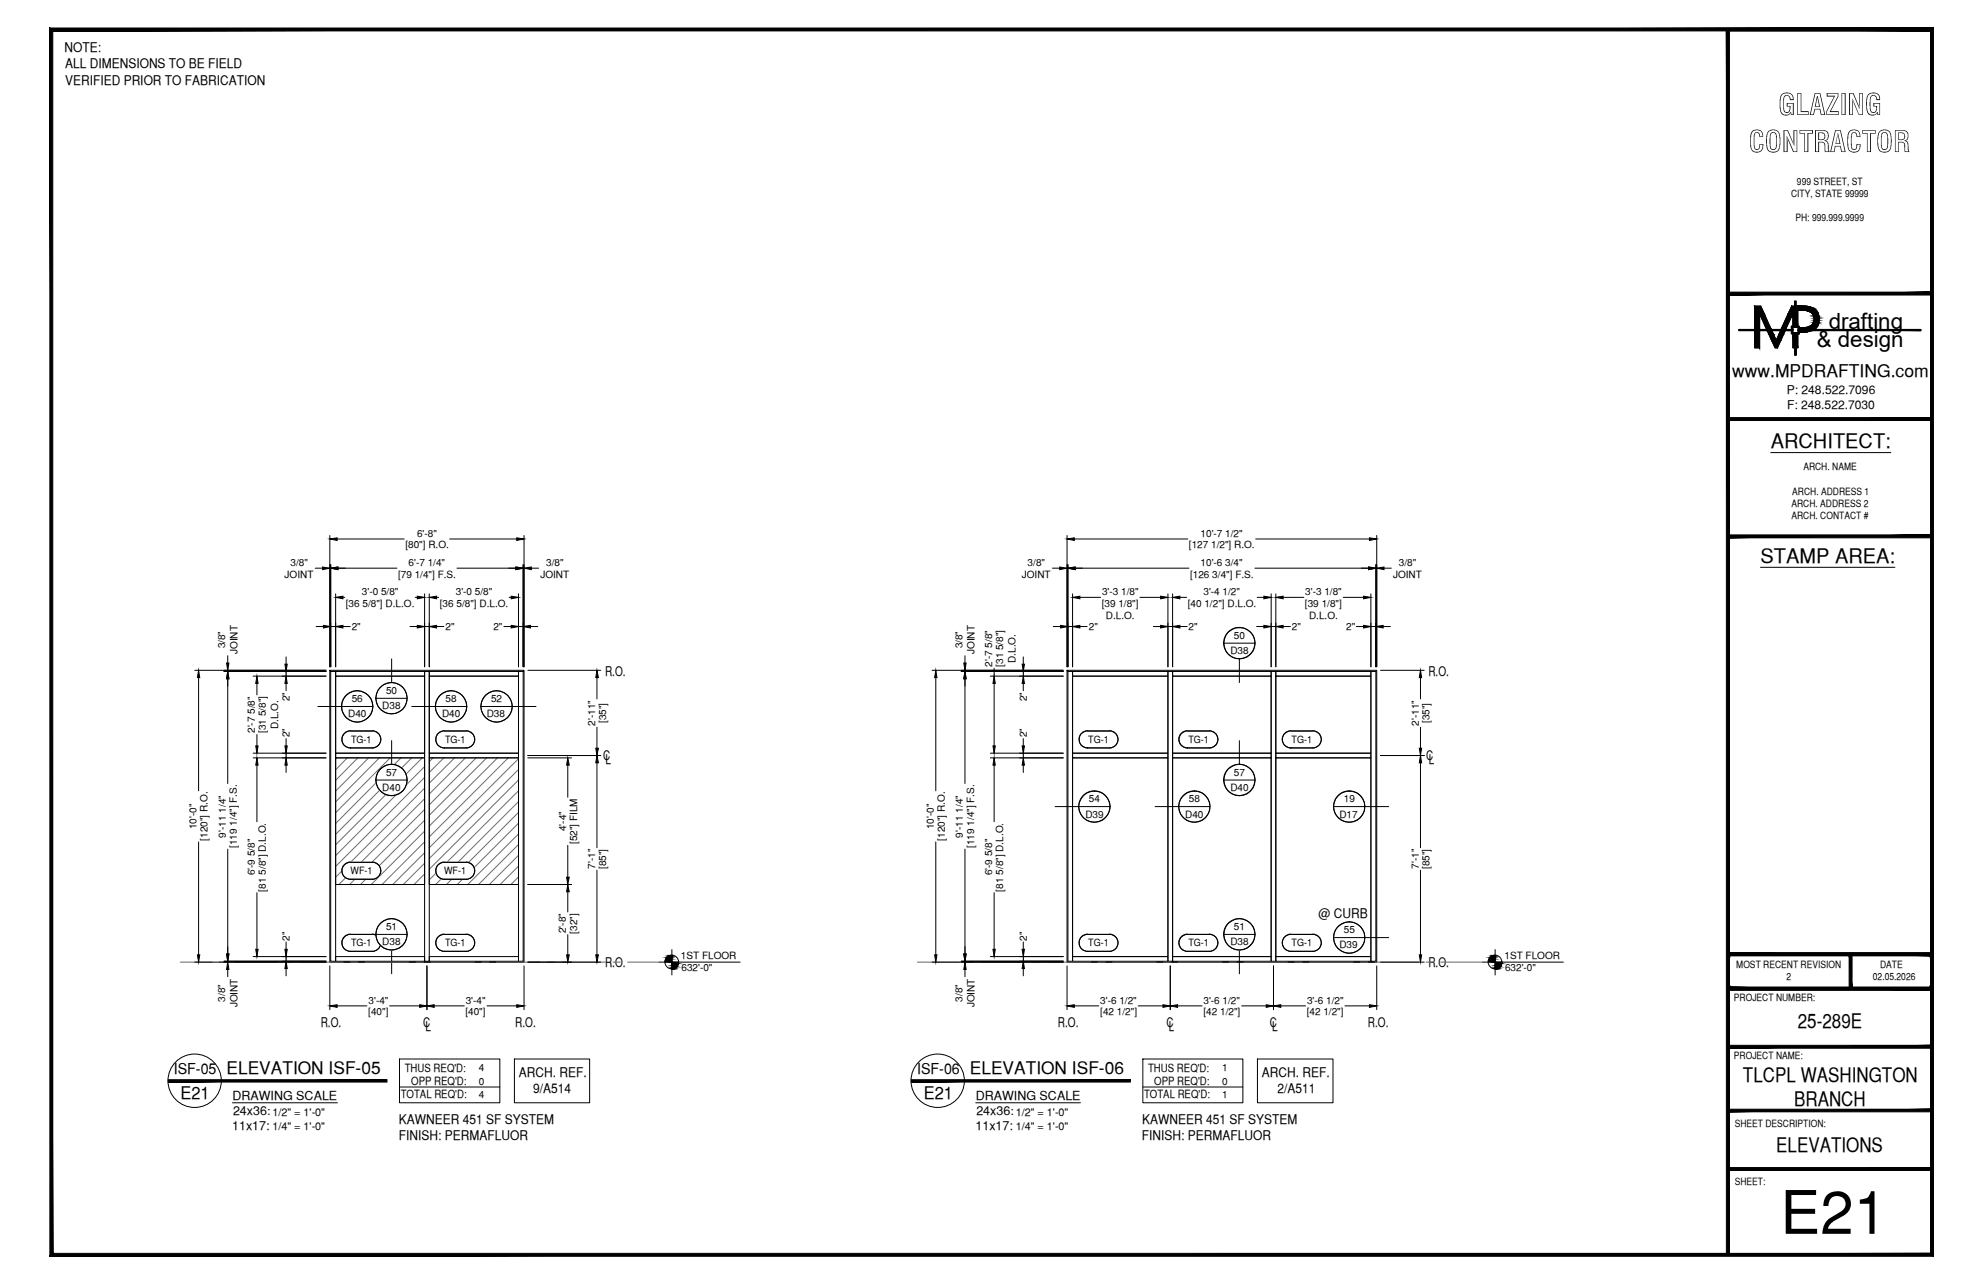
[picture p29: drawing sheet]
<svg xmlns="http://www.w3.org/2000/svg" width="432mm" height="279mm" viewBox="0 0 432 279" stroke-linecap="round" stroke-linejoin="round" font-family="sans-serif">
<defs><g id="words">
<text font-size="13.1" x="387.7" y="268.5">E21</text>
<g font-size="6.3">
<text x="387.2" y="25">GLAZING</text>
<text x="380.8" y="33.1">CONTRACTOR</text>
</g>
<g font-size="4.9">
<text x="398.2" y="71.5">drafting</text>
<text x="395.6" y="75.5">&amp; design</text>
</g>
<g font-size="4.4">
<text x="385.6" y="97.5">ARCHITECT:</text>
<text x="383.3" y="122.5">STAMP AREA:</text>
<text x="391.5" y="223.7">25-289E</text>
<text x="379.5" y="235.4">TLCPL WASHINGTON</text>
<text x="390.7" y="240.7">BRANCH</text>
<text x="386.8" y="250.7">ELEVATIONS</text>
</g>
<g font-size="3.8">
<text x="377.2" y="82">www.MPDRAFTING.com</text>
<text x="49.3" y="233.6">ELEVATION ISF-05</text>
<text x="211.2" y="233.6">ELEVATION ISF-06</text>
<text x="39.3" y="239.1">E21</text>
<text x="201.2" y="239.1">E21</text>
</g>
<g font-size="3.3">
<text x="37.8" y="233.8">ISF-05</text>
<text x="199.7" y="233.8">ISF-06</text>
</g>
<g font-size="2.9">
<text x="14" y="11.2">NOTE:</text>
<text x="14.2" y="14.8">ALL DIMENSIONS TO BE FIELD</text>
<text x="14.2" y="18.4">VERIFIED PRIOR TO FABRICATION</text>
<text x="131.8" y="147">R.O.</text>
<text x="311" y="147">R.O.</text>
<text x="131.3" y="165.3">C</text>
<text x="131.8" y="166.2">L</text>
<text x="310.6" y="165.3">C</text>
<text x="311.1" y="166.2">L</text>
<text x="287.1" y="199.7">@ CURB</text>
<text x="131.8" y="210.3">R.O.</text>
<text x="311" y="210.3">R.O.</text>
<text x="69.8" y="223.4">R.O.</text>
<text x="92.1" y="223.4">C</text>
<text x="92.6" y="224.4">L</text>
<text x="112.2" y="223.4">R.O.</text>
<text x="230.4" y="223.4">R.O.</text>
<text x="254" y="223.4">C</text>
<text x="254.5" y="224.4">L</text>
<text x="276.5" y="223.4">C</text>
<text x="277" y="224.4">L</text>
<text x="297.9" y="223.4">R.O.</text>
<text x="113" y="234.4">ARCH. REF.</text>
<text x="116.1" y="237.9">9/A514</text>
<text x="274.8" y="234.4">ARCH. REF.</text>
<text x="278.2" y="237.9">2/A511</text>
<text x="86.9" y="244.5">KAWNEER 451 SF SYSTEM</text>
<text x="248.7" y="244.5">KAWNEER 451 SF SYSTEM</text>
<text x="86.9" y="248">FINISH: PERMAFLUOR</text>
<text x="248.7" y="248">FINISH: PERMAFLUOR</text>
</g>
<g font-size="2.7">
<text x="50.6" y="239.3">DRAWING SCALE</text>
<text x="212.5" y="239.3">DRAWING SCALE</text>
<text x="50.5" y="245.9">11x17:</text>
<text x="50.7" y="242.6">24x36:</text>
<text x="212.4" y="245.9">11x17:</text>
<text x="212.6" y="242.6">24x36:</text>
</g>
<g font-size="2.6">
<text x="389.1" y="85.8">P: 248.522.7096</text>
<text x="389.1" y="89">F: 248.522.7030</text>
</g>
<g font-size="2.5">
<text x="88.1" y="233.2">THUS REQ'D:</text>
<text x="250" y="233.2">THUS REQ'D:</text>
<text x="87.2" y="239">TOTAL REQ'D:</text>
<text x="89.5" y="236.2">OPP REQ'D:</text>
<text x="249.1" y="239">TOTAL REQ'D:</text>
<text x="251.3" y="236.2">OPP REQ'D:</text>
</g>
<g font-size="2.4">
<text x="59.3" y="242.8">1/2&quot; = 1'-0&quot;</text>
<text x="59.3" y="245.9">1/4&quot; = 1'-0&quot;</text>
<text x="221.2" y="242.8">1/2&quot; = 1'-0&quot;</text>
<text x="221.2" y="245.9">1/4&quot; = 1'-0&quot;</text>
</g>
<g font-size="2.2">
<text x="391.3" y="40.2">999 STREET, ST</text>
<text x="390" y="42.9">CITY, STATE 99999</text>
<text x="391" y="48.2">PH: 999.999.9999</text>
<text x="390.3" y="107.6">ARCH. ADDRESS 1</text>
<text x="392.7" y="102.3">ARCH. NAME</text>
<text x="390.1" y="110.3">ARCH. ADDRESS 2</text>
<text x="390.1" y="113">ARCH. CONTACT #</text>
<text x="88.3" y="119.3">[80&quot;] R.O.</text>
<text x="90.8" y="116.8">6'-8&quot;</text>
<text x="258.9" y="119.3">[127 1/2&quot;] R.O.</text>
<text x="261.4" y="116.8">10'-7 1/2&quot;</text>
<text x="62" y="125.7">JOINT</text>
<text x="63.2" y="123.1">3/8&quot;</text>
<text x="86.7" y="125.7">[79 1/4&quot;] F.S.</text>
<text x="89" y="123.2">6'-7 1/4&quot;</text>
<text x="117.7" y="125.7">JOINT</text>
<text x="118.9" y="123.1">3/8&quot;</text>
<text x="222.5" y="125.7">JOINT</text>
<text x="223.8" y="123.1">3/8&quot;</text>
<text x="259.1" y="125.7">[126 3/4&quot;] F.S.</text>
<text x="261.4" y="123.2">10'-6 3/4&quot;</text>
<text x="303.3" y="125.7">JOINT</text>
<text x="304.6" y="123.1">3/8&quot;</text>
<text x="78.8" y="129.5">3'-0 5/8&quot;</text>
<text x="99.3" y="129.5">3'-0 5/8&quot;</text>
<text x="240" y="129.5">3'-3 1/8&quot;</text>
<text x="262.1" y="129.5">3'-4 1/2&quot;</text>
<text x="284.2" y="129.5">3'-3 1/8&quot;</text>
<text x="75.3" y="132">[36 5/8&quot;] D.L.O.</text>
<text x="76.6" y="137.2">2&quot;</text>
<text x="95.8" y="132">[36 5/8&quot;] D.L.O.</text>
<text x="97" y="137.2">2&quot;</text>
<text x="107.4" y="137.2">2&quot;</text>
<text x="237.1" y="137.2">2&quot;</text>
<text x="239.9" y="132">[39 1/8&quot;]</text>
<text x="240.8" y="134.7">D.L.O.</text>
<text x="258.6" y="132">[40 1/2&quot;] D.L.O.</text>
<text x="258.8" y="137.2">2&quot;</text>
<text x="281.3" y="137.2">2&quot;</text>
<text x="284.2" y="132">[39 1/8&quot;]</text>
<text x="285.1" y="134.7">D.L.O.</text>
<text x="293.1" y="137.2">2&quot;</text>
<text x="49" y="141.1" transform="rotate(-90 49 141.1)">3/8&quot;</text>
<text x="51.7" y="142.4" transform="rotate(-90 51.7 142.4)">JOINT</text>
<text x="209.5" y="141.1" transform="rotate(-90 209.5 141.1)">3/8&quot;</text>
<text x="212.2" y="142.4" transform="rotate(-90 212.2 142.4)">JOINT</text>
<text x="267.9" y="142.3">D38</text>
<text x="268.7" y="139">50</text>
<text x="216" y="145.1" transform="rotate(-90 216 145.1)">2'-7 5/8&quot;</text>
<text x="218.4" y="145.1" transform="rotate(-90 218.4 145.1)">[31 5/8&quot;]</text>
<text x="221.1" y="144.3" transform="rotate(-90 221.1 144.3)">D.L.O.</text>
<text x="63.1" y="152.6" transform="rotate(-90 63.1 152.6)">2&quot;</text>
<text x="76.6" y="152.8">56</text>
<text x="83.2" y="154.3">D38</text>
<text x="84.1" y="151">50</text>
<text x="97" y="152.8">58</text>
<text x="106.9" y="152.8">52</text>
<text x="223.6" y="152.6" transform="rotate(-90 223.6 152.6)">2&quot;</text>
<text x="55.5" y="159.5" transform="rotate(-90 55.5 159.5)">2'-7 5/8&quot;</text>
<text x="57.9" y="159.5" transform="rotate(-90 57.9 159.5)">[31 5/8&quot;]</text>
<text x="60.6" y="158.7" transform="rotate(-90 60.6 158.7)">D.L.O.</text>
<text x="63.1" y="160.4" transform="rotate(-90 63.1 160.4)">2&quot;</text>
<text x="75.8" y="156.1">D40</text>
<text x="76.5" y="161.7">TG-1</text>
<text x="96.3" y="156.1">D40</text>
<text x="96.9" y="161.7">TG-1</text>
<text x="106" y="156.1">D38</text>
<text x="129.6" y="157.9" transform="rotate(-90 129.6 157.9)">2'-11&quot;</text>
<text x="132" y="157.4" transform="rotate(-90 132 157.4)">[35&quot;]</text>
<text x="223.6" y="160.4" transform="rotate(-90 223.6 160.4)">2&quot;</text>
<text x="237" y="161.7">TG-1</text>
<text x="258.8" y="161.7">TG-1</text>
<text x="281.2" y="161.7">TG-1</text>
<text x="308.9" y="157.9" transform="rotate(-90 308.9 157.9)">2'-11&quot;</text>
<text x="311.3" y="157.4" transform="rotate(-90 311.3 157.4)">[35&quot;]</text>
<text x="83.2" y="172.1">D40</text>
<text x="84.1" y="168.8">57</text>
<text x="267.9" y="172.1">D40</text>
<text x="268.7" y="168.8">57</text>
<text x="236.3" y="177.9">D39</text>
<text x="237.1" y="174.6">54</text>
<text x="258.1" y="177.9">D40</text>
<text x="258.9" y="174.6">58</text>
<text x="291.7" y="177.9">D17</text>
<text x="292.6" y="174.6">19</text>
<text x="42.8" y="180.5" transform="rotate(-90 42.8 180.5)">10'-0&quot;</text>
<text x="45.2" y="182.9" transform="rotate(-90 45.2 182.9)">[120&quot;] R.O.</text>
<text x="49.1" y="182.2" transform="rotate(-90 49.1 182.2)">9'-11 1/4&quot;</text>
<text x="51.6" y="184.5" transform="rotate(-90 51.6 184.5)">[119 1/4&quot;] F.S.</text>
<text x="123.3" y="180.8" transform="rotate(-90 123.3 180.8)">4'-4&quot;</text>
<text x="125.7" y="183.7" transform="rotate(-90 125.7 183.7)">[52&quot;] FILM</text>
<text x="203.3" y="180.5" transform="rotate(-90 203.3 180.5)">10'-0&quot;</text>
<text x="205.7" y="182.9" transform="rotate(-90 205.7 182.9)">[120&quot;] R.O.</text>
<text x="209.7" y="182.2" transform="rotate(-90 209.7 182.2)">9'-11 1/4&quot;</text>
<text x="212.1" y="184.5" transform="rotate(-90 212.1 184.5)">[119 1/4&quot;] F.S.</text>
<text x="55.5" y="190.5" transform="rotate(-90 55.5 190.5)">6'-9 5/8&quot;</text>
<text x="76.3" y="190.2">WF-1</text>
<text x="96.7" y="190.2">WF-1</text>
<text x="129.6" y="189" transform="rotate(-90 129.6 189)">7'-1&quot;</text>
<text x="132" y="189.1" transform="rotate(-90 132 189.1)">[85&quot;]</text>
<text x="216" y="190.5" transform="rotate(-90 216 190.5)">6'-9 5/8&quot;</text>
<text x="308.9" y="189" transform="rotate(-90 308.9 189)">7'-1&quot;</text>
<text x="311.3" y="189.1" transform="rotate(-90 311.3 189.1)">[85&quot;]</text>
<text x="57.9" y="194" transform="rotate(-90 57.9 194)">[81 5/8&quot;] D.L.O.</text>
<text x="218.4" y="194" transform="rotate(-90 218.4 194)">[81 5/8&quot;] D.L.O.</text>
<text x="84.1" y="202.4">51</text>
<text x="123.2" y="203.1" transform="rotate(-90 123.2 203.1)">2'-8&quot;</text>
<text x="125.7" y="203.1" transform="rotate(-90 125.7 203.1)">[32&quot;]</text>
<text x="268.7" y="202.4">51</text>
<text x="292.6" y="203.1">55</text>
<text x="63.1" y="204.7" transform="rotate(-90 63.1 204.7)">2&quot;</text>
<text x="76.5" y="205.9">TG-1</text>
<text x="83.2" y="205.7">D38</text>
<text x="96.9" y="205.9">TG-1</text>
<text x="148.3" y="208.7">1ST FLOOR</text>
<text x="223.6" y="204.7" transform="rotate(-90 223.6 204.7)">2&quot;</text>
<text x="237" y="205.9">TG-1</text>
<text x="258.8" y="205.9">TG-1</text>
<text x="267.9" y="205.7">D38</text>
<text x="281.2" y="205.9">TG-1</text>
<text x="291.7" y="206.4">D39</text>
<text x="327.6" y="208.7">1ST FLOOR</text>
<text x="148.4" y="211.3">632'-0&quot;</text>
<text x="327.7" y="211.3">632'-0&quot;</text>
<text x="378.1" y="210.6">MOST RECENT REVISION</text>
<text x="389" y="213.3">2</text>
<text x="407.8" y="213.2">02.05.2026</text>
<text x="409.4" y="210.6">DATE</text>
<text x="49" y="217.9" transform="rotate(-90 49 217.9)">3/8&quot;</text>
<text x="51.7" y="219.2" transform="rotate(-90 51.7 219.2)">JOINT</text>
<text x="80.2" y="220.9">[40&quot;]</text>
<text x="80.3" y="218.4">3'-4&quot;</text>
<text x="101.3" y="220.9">[40&quot;]</text>
<text x="101.4" y="218.4">3'-4&quot;</text>
<text x="209.5" y="217.9" transform="rotate(-90 209.5 217.9)">3/8&quot;</text>
<text x="212.2" y="219.2" transform="rotate(-90 212.2 219.2)">JOINT</text>
<text x="239.6" y="218.4">3'-6 1/2&quot;</text>
<text x="239.6" y="220.9">[42 1/2&quot;]</text>
<text x="262.1" y="218.4">3'-6 1/2&quot;</text>
<text x="262.1" y="220.9">[42 1/2&quot;]</text>
<text x="284.5" y="220.9">[42 1/2&quot;]</text>
<text x="284.6" y="218.4">3'-6 1/2&quot;</text>
<text x="377.6" y="217.8">PROJECT NUMBER:</text>
<text x="104.3" y="233.1">4</text>
<text x="266.1" y="233.1">1</text>
<text x="377.6" y="230.4">PROJECT NAME:</text>
<text x="104.3" y="236">0</text>
<text x="104.3" y="238.8">4</text>
<text x="266.1" y="236">0</text>
<text x="266.1" y="238.8">1</text>
<text x="377.8" y="245.2">SHEET DESCRIPTION:</text>
<text x="377.8" y="257.9">SHEET:</text>
</g>
</g></defs>
<!-- layer: LIGHT_1 -->
<g fill="none" stroke="#6c6c6c" stroke-width=".22">
<path d="M73.3 164.9l-.2 .3M75.6 164.9l-2.5 2.6M77.9 164.9l-4.8 4.9M80.3 164.9l-7.2 7.2M81.9 170.3l-8.8 8.9M82.6 164.9l-9.5 9.6M82.7 172l-9.6 9.5M84 172.9l-10.9 10.9M85 164.9l-11.9 11.9M86.2 173l-13.1 13.2M87.3 164.9l-1.4 1.5M89.7 164.9l-2.3 2.2"/>
<path d="M91.9 164.9l-3.5 3.6M92.5 166.8l-4 4M92.5 169.2l-19.4 19.3M92.5 171.5l-19.4 19.4M92.5 173.8l-18.7 18.7M92.5 176.1l-16.4 16.4M92.5 178.5l-14 14M94.3 164.9l-.8 .8M96.6 164.9l-3.1 3.2M99 164.9l-5.5 5.5M101.3 164.9l-7.8 7.9M103.7 164.9l-10.2 10.2"/>
<path d="M106 164.9l-12.5 12.5M108.3 164.9l-14.8 14.9M110.7 164.9l-17.2 17.2M112.9 165.1l-19.4 19.4M112.9 167.4l-19.4 19.4M112.9 169.7l-19.4 19.5M112.9 172.1l-19.4 19.4M112.9 174.4l-18 18.1M112.9 176.8l-15.7 15.7M112.9 179.1l-13.3 13.4M92.5 180.8l-11.7 11.7M92.5 183.2l-9.3 9.3"/>
<path d="M92.5 185.5l-7 7M92.5 187.8l-4.7 4.7M92.5 190.2l-2.3 2.3M112.9 181.5l-11 11M112.9 183.8l-8.7 8.7M112.9 186.1l-6.3 6.4M112.9 188.5l-4 4M112.9 190.8l-1.6 1.7"/>
</g>
<!-- layer: COMPONENTS -->
<g fill="none" stroke="#000" stroke-width=".22">
<path d="M72 146.1h1.1v63.1h-1.1zM73.1 146.1h19.4v1h-19.4zM92.5 146.1h1v63.1h-1zM93.5 146.1h19.4v1h-19.4zM112.9 146.1h1v63.1h-1zM232.5 146.1h1.1v63.1h-1.1zM233.6 146.1h20.7v1h-20.7zM254.3 146.1h1v63.1h-1zM255.3 146.1h21.5v1h-21.5zM276.8 146.1h1v63.1h-1zM277.8 146.1h20.7v1h-20.7zM298.5 146.1h1.1v63.1h-1.1z"/>
<path d="M73.1 163.9h19.4v1h-19.4zM93.5 163.9h19.4v1h-19.4zM114.9 164.9h9.6M123.6 166.5v7M233.6 163.9h20.7v1h-20.7zM255.3 163.9h21.5v1h-21.5zM277.8 163.9h20.7v1h-20.7zM114.9 192.5h9.6M123.6 184v6.9M123.6 194.1v4.3M73.1 208.2h19.4v1h-19.4zM93.5 208.2h19.4v1h-19.4z"/>
<path d="M114.9 209.4h9.6M123.6 203.4v4.4M233.6 208.2h20.7v1h-20.7zM255.3 208.2h21.5v1h-21.5zM277.8 208.2h20.7v1h-20.7z"/>
</g>
<!-- layer: SYMBOLS -->
<g fill="none" stroke="#fff" stroke-width=".22">
<path d="M269.9 136.6l.9 .1M77.8 150.3l.9 .1M81.1 159.1h-5.1h5.4M85.3 148.5l.8 .2M98.2 150.3l.9 .1M101.5 159.1h-5h5.4M108.1 150.3l-.8 .1M241.6 159.1h-5.1h5.4M263.3 159.1h-5h5.4M285.9 159.1h-5.1h5.4M76 162.8h5.4h-5.1h4.8M85.3 166.3l.8 .1"/>
<path d="M96.5 162.8h5.4h-5.1h4.7M236.5 162.8h5.4h-5h4.7M238.3 172.1l.9 .2M258.3 162.8h5.4h-5.1h4.7M260.1 172.1l.9 .2M269.9 166.3l.9 .1M280.8 162.8h5.4h-5.1h4.8M293.8 172.1l-.9 .2M76 191.3h5.4h-5.1h4.8M81.1 187.6h-5.1h5.4M85.3 199.9l.8 .1M96.5 191.3h5.4h-5.1h4.7"/>
<path d="M101.5 187.6h-5h5.4M269.9 199.9l.9 .1M76 207h5.4h-5.1h4.8M81.1 203.3h-5.1h5.4M96.5 207h5.4h-5.1h4.7M101.5 203.3h-5h5.4M236.5 207h5.4h-5h4.7M241.6 203.3h-5.1h5.4M258.3 207h5.4h-5.1h4.7M263.3 203.3h-5h5.4M280.8 207h5.4h-5.1h4.8M285.9 203.3h-5.1h5.4"/>
<path d="M293.8 200.6l-.9 .1"/>
</g>
<g fill="#fff" stroke="#fff" stroke-width=".22">
<path d="M75.4 159.3l.6-.2h5.4zM75.4 159.3h6.6l-.6-.2zM74.9 159.7l.5-.4h6.6zM74.9 159.7h7.6l-.5-.4zM74.9 159.7h7.6l-8 .6zM74.5 160.3h8.3l-.3-.6zM74.5 160.3h8.3l-8.3 .6zM74.5 160.9h8.4l-.1-.6zM74.5 160.9h8.4l-8.4 .6zM74.5 161.5h8.3l.1-.6zM74.5 161.5h8.3l-7.9 .6zM74.9 162.1h7.6l.3-.6zM74.9 162.1h7.6l-7.1 .4zM75.4 162.5h6.6l.5-.4zM75.4 162.5h6.6l-6 .3zM76 162.8h5.4l.6-.3z"/>
<path d="M95.8 159.3l.7-.2h5.4zM95.8 159.3h6.6l-.5-.2zM95.3 159.7l.5-.4h6.6zM95.3 159.7h7.6l-.5-.4zM95.3 159.7h7.6l-7.9 .6zM95 160.3h8.3l-.4-.6zM95 160.3h8.3l-8.4 .6zM94.9 160.9h8.5l-.1-.6zM94.9 160.9h8.5l-8.4 .6zM95 161.5h8.3l.1-.6zM95 161.5h8.3l-8 .6zM95.3 162.1h7.6l.4-.6zM95.3 162.1h7.6l-7.1 .4zM95.8 162.5h6.6l.5-.4zM95.8 162.5h6.6l-5.9 .3zM96.5 162.8h5.4l.5-.3z"/>
<path d="M75.4 203.6l.6-.3h5.4zM75.4 203.6h6.6l-.6-.3zM74.9 204l.5-.4h6.6zM74.9 204h7.6l-.5-.4zM74.9 204h7.6l-8 .5zM74.5 204.5h8.3l-.3-.5zM74.5 204.5h8.3l-8.3 .7zM74.5 205.2h8.4l-.1-.7zM74.5 205.2h8.4l-8.4 .6zM74.5 205.8h8.3l.1-.6zM74.5 205.8h8.3l-7.9 .6zM74.9 206.4h7.6l.3-.6zM74.9 206.4h7.6l-7.1 .4zM75.4 206.8h6.6l.5-.4zM75.4 206.8h6.6l-6 .2zM76 207h5.4l.6-.2z"/>
<path d="M95.8 203.6l.7-.3h5.4zM95.8 203.6h6.6l-.5-.3zM95.3 204l.5-.4h6.6zM95.3 204h7.6l-.5-.4zM95.3 204h7.6l-7.9 .5zM95 204.5h8.3l-.4-.5zM95 204.5h8.3l-8.4 .7zM94.9 205.2h8.5l-.1-.7zM94.9 205.2h8.5l-8.4 .6zM95 205.8h8.3l.1-.6zM95 205.8h8.3l-8 .6zM95.3 206.4h7.6l.4-.6zM95.3 206.4h7.6l-7.1 .4zM95.8 206.8h6.6l.5-.4zM95.8 206.8h6.6l-5.9 .2zM96.5 207h5.4l.5-.2z"/>
<path d="M83.6 154.9l.8 .4h.9zM83.6 154.9l2.5 .4h-.8zM82.9 154.4l.7 .5 2.5 .4zM82.9 154.4l4 .5-.8 .4zM82.3 153.7l.6 .7 4 .5zM82.3 153.7l5.4 .7-.8 .5zM82 152.8l.3 .9 5.4 .7zM82 152.8l6.2 .9-.5 .7zM81.9 152l.1 .8 6.2 .9zM81.9 152l6.6 .8-.3 .9zM82 151.1l-.1 .9 6.6 .8zM82 151.1l6.6 .9-.1 .8zM82.3 150.2l-.3 .9 6.6 .9zM82.3 150.2l6.2 .9 .1 .9zM82.9 149.5l-.6 .7 6.2 .9zM82.9 149.5l5.3 .7 .3 .9zM82.9 149.5l5.3 .7-4.6-1.2zM83.6 149l4.1 .5 .5 .7zM83.6 149l4.1 .5-3.3-.8zM84.4 148.7l2.5 .3 .8 .5zM84.4 148.7l2.5 .3-1.6-.5zM85.3 148.5l1.6 .5z"/>
<path d="M83.6 172.7l1.7 .5zM83.6 172.7l2.5 .3-.8 .2zM82.9 172.1l.7 .6 2.5 .3zM82.9 172.1l4 .6-.8 .3zM82.3 171.4l.6 .7 4 .6zM82.3 171.4l5.4 .7-.8 .6zM82 170.6l.3 .8 5.4 .7zM82 170.6l6.2 .8-.5 .7zM81.9 169.7l.1 .9 6.2 .8zM81.9 169.7l6.6 .9-.3 .8zM82 168.8l-.1 .9 6.6 .9zM82 168.8l6.6 .9-.1 .9zM82.3 168l-.3 .8 6.6 .9zM82.3 168l6.2 .8 .1 .9zM82.9 167.3l-.6 .7 6.2 .8zM82.9 167.3l5.3 .7 .3 .8zM82.9 167.3l5.3 .7-4.6-1.2zM83.6 166.8l4.1 .5 .5 .7zM83.6 166.8l4.1 .5-3.3-.9zM84.4 166.4l2.5 .4 .8 .5zM84.4 166.4l2.5 .4-1.6-.5zM85.3 166.3l.8 .1 .8 .4z"/>
<path d="M83.6 206.3l1.7 .5zM83.6 206.3l2.5 .3-.8 .2zM82.9 205.7l.7 .6 2.5 .3zM82.9 205.7l4 .6-.8 .3zM82.3 205l.6 .7 4 .6zM82.3 205l5.4 .7-.8 .6zM82 204.2l.3 .8 5.4 .7zM82 204.2l6.2 .8-.5 .7zM81.9 203.3l.1 .9 6.2 .8zM81.9 203.3l6.6 .9-.3 .8zM82 202.4l-.1 .9 6.6 .9zM82 202.4l6.6 .9-.1 .9zM82.3 201.6l-.3 .8 6.6 .9zM82.3 201.6l6.2 .8 .1 .9zM82.9 200.9l-.6 .7 6.2 .8zM82.9 200.9l5.3 .7 .3 .8zM82.9 200.9l5.3 .7-4.6-1.2zM83.6 200.4l4.1 .5 .5 .7zM83.6 200.4l4.1 .5-3.3-.9zM84.4 200l2.5 .4 .8 .5zM84.4 200l2.5 .4-1.6-.5zM85.3 199.9l.8 .1 .8 .4z"/>
<path d="M76.1 156.7l.8 .3 .9 .2zM76.1 156.7l2.6 .3-.9 .2zM75.4 156.1l.7 .6 2.6 .3zM75.4 156.1l4.1 .6-.8 .3zM74.9 155.4l.5 .7 4.1 .6zM74.9 155.4l5.3 .7-.7 .6zM74.5 154.6l.4 .8 5.3 .7zM74.5 154.6l6.3 .8-.6 .7zM74.4 153.7l.1 .9 6.3 .8zM74.4 153.7l6.7 .9-.3 .8zM74.5 152.8l-.1 .9 6.7 .9zM74.5 152.8l6.7 .9-.1 .9zM74.9 152l-.4 .8 6.7 .9zM74.9 152l6.2 .8 .1 .9zM75.4 151.3l-.5 .7 6.2 .8zM75.4 151.3l5.4 .7 .3 .8zM75.4 151.3l5.4 .7-4.7-1.2zM76.1 150.8l4.1 .5 .6 .7zM76.1 150.8l4.1 .5-3.3-.9zM76.9 150.4l2.6 .4 .7 .5zM76.9 150.4l2.6 .4-1.7-.5zM77.8 150.3l.9 .1 .8 .4z"/>
<path d="M96.5 156.7l.8 .3 .9 .2zM96.5 156.7l2.6 .3-.9 .2zM95.8 156.1l.7 .6 2.6 .3zM95.8 156.1l4.1 .6-.8 .3zM95.3 155.4l.5 .7 4.1 .6zM95.3 155.4l5.3 .7-.7 .6zM94.9 154.6l.4 .8 5.3 .7zM94.9 154.6l6.3 .8-.6 .7zM94.8 153.7l.1 .9 6.3 .8zM94.8 153.7l6.7 .9-.3 .8zM94.9 152.8l-.1 .9 6.7 .9zM94.9 152.8l6.8 .9-.2 .9zM95.3 152l-.4 .8 6.8 .9zM95.3 152l6.2 .8 .2 .9zM95.8 151.3l-.5 .7 6.2 .8zM95.8 151.3l5.4 .7 .3 .8zM95.8 151.3l5.4 .7-4.7-1.2zM96.5 150.8l4.1 .5 .6 .7zM96.5 150.8l4.1 .5-3.3-.9zM97.3 150.4l2.6 .4 .7 .5zM97.3 150.4l2.6 .4-1.7-.5zM98.2 150.3l.9 .1 .8 .4z"/>
<path d="M108.1 157.2l1.8-.5-.9 .3zM107.3 157l.8 .2 1.8-.5zM107.3 157l3.3-.9-.7 .6zM106.4 156.7l.9 .3 3.3-.9zM106.4 156.7l4.7-1.3-.5 .7zM105.7 156.1l.7 .6 4.7-1.3zM105.7 156.1l5.7-1.5-.3 .8zM105.2 155.4l.5 .7 5.7-1.5zM105.2 155.4l6.4-1.7-.2 .9zM104.8 154.6l.4 .8 6.4-1.7zM104.8 154.6l6.6-1.8 .2 .9zM104.7 153.7l.1 .9 6.6-1.8zM104.7 153.7l6.4-1.7 .3 .8zM104.8 152.8l-.1 .9 6.4-1.7zM104.8 152.8l5.8-1.5 .5 .7zM105.2 152l-.4 .8 5.8-1.5zM105.2 152l4.7-1.2 .7 .5zM105.7 151.3l-.5 .7 4.7-1.2zM105.7 151.3l3.3-.9 .9 .4zM105.7 151.3l3.3-.9-2.6 .4zM106.4 150.8l1.7-.5 .9 .1zM106.4 150.8l1.7-.5-.8 .1z"/>
<path d="M75.4 187.9l.6-.3h5.4zM75.4 187.9h6.6l-.6-.3zM74.9 188.3l.5-.4h6.6zM74.9 188.3h7.6l-.5-.4zM74.9 188.3h7.6l-8 .5zM74.5 188.8h8.3l-.3-.5zM74.5 188.8h8.3l-8.3 .7zM74.5 189.5h8.4l-.1-.7zM74.5 189.5h8.4l-8.4 .6zM74.5 190.1h8.3l.1-.6zM74.5 190.1h8.3l-7.9 .6zM74.9 190.7h7.6l.3-.6zM74.9 190.7h7.6l-7.1 .4zM75.4 191.1h6.6l.5-.4zM75.4 191.1h6.6l-6 .2zM76 191.3h5.4l.6-.2z"/>
<path d="M95.8 187.9l.7-.3h5.4zM95.8 187.9h6.6l-.5-.3zM95.3 188.3l.5-.4h6.6zM95.3 188.3h7.6l-.5-.4zM95.3 188.3h7.6l-7.9 .5zM95 188.8h8.3l-.4-.5zM95 188.8h8.3l-8.4 .7zM94.9 189.5h8.5l-.1-.7zM94.9 189.5h8.5l-8.4 .6zM95 190.1h8.3l.1-.6zM95 190.1h8.3l-8 .6zM95.3 190.7h7.6l.4-.6zM95.3 190.7h7.6l-7.1 .4zM95.8 191.1h6.6l.5-.4zM95.8 191.1h6.6l-5.9 .2zM96.5 191.3h5.4l.5-.2z"/>
<path d="M235.9 159.3l.6-.2h5.4zM235.9 159.3h6.6l-.6-.2zM235.4 159.7l.5-.4h6.6zM235.4 159.7h7.6l-.5-.4zM235.4 159.7h7.6l-7.9 .6zM235.1 160.3h8.2l-.3-.6zM235.1 160.3h8.2l-8.3 .6zM235 160.9h8.5l-.2-.6zM235 160.9h8.5l-8.4 .6zM235.1 161.5h8.2l.2-.6zM235.1 161.5h8.2l-7.9 .6zM235.4 162.1h7.6l.3-.6zM235.4 162.1h7.6l-7.1 .4zM235.9 162.5h6.6l.5-.4zM235.9 162.5h6.6l-6 .3zM236.5 162.8h5.4l.6-.3z"/>
<path d="M257.7 159.3l.6-.2h5.4zM257.7 159.3h6.6l-.6-.2zM257.2 159.7l.5-.4h6.6zM257.2 159.7h7.6l-.5-.4zM257.2 159.7h7.6l-7.9 .6zM256.9 160.3h8.2l-.3-.6zM256.9 160.3h8.2l-8.4 .6zM256.7 160.9h8.5l-.1-.6zM256.7 160.9h8.5l-8.3 .6zM256.9 161.5h8.2l.1-.6zM256.9 161.5h8.2l-7.9 .6zM257.2 162.1h7.6l.3-.6zM257.2 162.1h7.6l-7.1 .4zM257.7 162.5h6.6l.5-.4zM257.7 162.5h6.6l-6 .3zM258.3 162.8h5.4l.6-.3z"/>
<path d="M235.9 203.6l.6-.3h5.4zM235.9 203.6h6.6l-.6-.3zM235.4 204l.5-.4h6.6zM235.4 204h7.6l-.5-.4zM235.4 204h7.6l-7.9 .5zM235.1 204.5h8.2l-.3-.5zM235.1 204.5h8.2l-8.3 .7zM235 205.2h8.5l-.2-.7zM235 205.2h8.5l-8.4 .6zM235.1 205.8h8.2l.2-.6zM235.1 205.8h8.2l-7.9 .6zM235.4 206.4h7.6l.3-.6zM235.4 206.4h7.6l-7.1 .4zM235.9 206.8h6.6l.5-.4zM235.9 206.8h6.6l-6 .2zM236.5 207h5.4l.6-.2z"/>
<path d="M257.7 203.6l.6-.3h5.4zM257.7 203.6h6.6l-.6-.3zM257.2 204l.5-.4h6.6zM257.2 204h7.6l-.5-.4zM257.2 204h7.6l-7.9 .5zM256.9 204.5h8.2l-.3-.5zM256.9 204.5h8.2l-8.4 .7zM256.7 205.2h8.5l-.1-.7zM256.7 205.2h8.5l-8.3 .6zM256.9 205.8h8.2l.1-.6zM256.9 205.8h8.2l-7.9 .6zM257.2 206.4h7.6l.3-.6zM257.2 206.4h7.6l-7.1 .4zM257.7 206.8h6.6l.5-.4zM257.7 206.8h6.6l-6 .2zM258.3 207h5.4l.6-.2z"/>
<path d="M268.2 142.9l1.7 .5zM268.2 142.9l2.6 .4-.9 .1zM267.5 142.4l.7 .5 2.6 .4zM267.5 142.4l4.1 .5-.8 .4zM267 141.7l.5 .7 4.1 .5zM267 141.7l5.3 .7-.7 .5zM266.6 140.8l.4 .9 5.3 .7zM266.6 140.8l6.3 .9-.6 .7zM266.5 140l.1 .8 6.3 .9zM266.5 140l6.7 .8-.3 .9zM266.6 139.1l-.1 .9 6.7 .8zM266.6 139.1l6.7 .9-.1 .8zM267 138.2l-.4 .9 6.7 .9zM267 138.2l6.2 .9 .1 .9zM267.5 137.5l-.5 .7 6.2 .9zM267.5 137.5l5.4 .7 .3 .9zM267.5 137.5l5.4 .7-4.7-1.2zM268.2 137l4.1 .5 .6 .7zM268.2 137l4.1 .5-3.3-.8zM269 136.7l2.6 .3 .7 .5zM269 136.7l2.6 .3-1.7-.4zM269.9 136.6l.9 .1 .8 .3z"/>
<path d="M268.2 172.7l1.7 .5zM268.2 172.7l2.6 .3-.9 .2zM267.5 172.1l.7 .6 2.6 .3zM267.5 172.1l4.1 .6-.8 .3zM267 171.4l.5 .7 4.1 .6zM267 171.4l5.3 .7-.7 .6zM266.6 170.6l.4 .8 5.3 .7zM266.6 170.6l6.3 .8-.6 .7zM266.5 169.7l.1 .9 6.3 .8zM266.5 169.7l6.7 .9-.3 .8zM266.6 168.8l-.1 .9 6.7 .9zM266.6 168.8l6.7 .9-.1 .9zM267 168l-.4 .8 6.7 .9zM267 168l6.2 .8 .1 .9zM267.5 167.3l-.5 .7 6.2 .8zM267.5 167.3l5.4 .7 .3 .8zM267.5 167.3l5.4 .7-4.7-1.2zM268.2 166.8l4.1 .5 .6 .7zM268.2 166.8l4.1 .5-3.3-.9zM269 166.4l2.6 .4 .7 .5zM269 166.4l2.6 .4-1.7-.5zM269.9 166.3l.9 .1 .8 .4z"/>
<path d="M268.2 206.3l1.7 .5zM268.2 206.3l2.6 .3-.9 .2zM267.5 205.7l.7 .6 2.6 .3zM267.5 205.7l4.1 .6-.8 .3zM267 205l.5 .7 4.1 .6zM267 205l5.3 .7-.7 .6zM266.6 204.2l.4 .8 5.3 .7zM266.6 204.2l6.3 .8-.6 .7zM266.5 203.3l.1 .9 6.3 .8zM266.5 203.3l6.7 .9-.3 .8zM266.6 202.4l-.1 .9 6.7 .9zM266.6 202.4l6.7 .9-.1 .9zM267 201.6l-.4 .8 6.7 .9zM267 201.6l6.2 .8 .1 .9zM267.5 200.9l-.5 .7 6.2 .8zM267.5 200.9l5.4 .7 .3 .8zM267.5 200.9l5.4 .7-4.7-1.2zM268.2 200.4l4.1 .5 .6 .7zM268.2 200.4l4.1 .5-3.3-.9zM269 200l2.6 .4 .7 .5zM269 200l2.6 .4-1.7-.5zM269.9 199.9l.9 .1 .8 .4z"/>
<path d="M236.6 178.5l1.7 .4zM236.6 178.5l2.6 .3-.9 .1zM235.9 177.9l.7 .6 2.6 .3zM235.9 177.9l4.1 .6-.8 .3zM235.4 177.2l.5 .7 4.1 .6zM235.4 177.2l5.3 .7-.7 .6zM235 176.4l.4 .8 5.3 .7zM235 176.4l6.2 .8-.5 .7zM234.9 175.5l.1 .9 6.2 .8zM234.9 175.5l6.7 .9-.4 .8zM235 174.7l-.1 .8 6.7 .9zM235 174.7l6.7 .8-.1 .9zM235.4 173.9l-.4 .8 6.7 .8zM235.4 173.9l6.2 .8 .1 .8zM235.9 173.2l-.5 .7 6.2 .8zM235.9 173.2l5.3 .7 .4 .8zM235.9 173.2l5.3 .7-4.6-1.3zM236.6 172.6l4.1 .6 .5 .7zM236.6 172.6l4.1 .6-3.3-.9zM237.4 172.3l2.6 .3 .7 .6zM237.4 172.3l2.6 .3-1.7-.5zM238.3 172.1l1.7 .5z"/>
<path d="M258.4 178.5l1.7 .4zM258.4 178.5l2.6 .3-.9 .1zM257.7 177.9l.7 .6 2.6 .3zM257.7 177.9l4.1 .6-.8 .3zM257.1 177.2l.6 .7 4.1 .6zM257.1 177.2l5.4 .7-.7 .6zM256.8 176.4l.3 .8 5.4 .7zM256.8 176.4l6.2 .8-.5 .7zM256.7 175.5l.1 .9 6.2 .8zM256.7 175.5l6.7 .9-.4 .8zM256.8 174.7l-.1 .8 6.7 .9zM256.8 174.7l6.7 .8-.1 .9zM257.1 173.9l-.3 .8 6.7 .8zM257.1 173.9l6.3 .8 .1 .8zM257.7 173.2l-.6 .7 6.3 .8zM257.7 173.2l5.3 .7 .4 .8zM257.7 173.2l5.3 .7-4.6-1.3zM258.4 172.6l4.1 .6 .5 .7zM258.4 172.6l4.1 .6-3.3-.9zM259.2 172.3l2.6 .3 .7 .6zM259.2 172.3l2.6 .3-1.7-.5zM260.1 172.1l1.7 .5z"/>
<path d="M293.8 178.9l1.7-.4zM292.9 178.8l.9 .1 1.7-.4zM292.9 178.8l3.3-.9-.7 .6zM292.1 178.5l.8 .3 3.3-.9zM292.1 178.5l4.6-1.3-.5 .7zM291.4 177.9l.7 .6 4.6-1.3zM291.4 177.9l5.7-1.5-.4 .8zM290.8 177.2l.6 .7 5.7-1.5zM290.8 177.2l6.4-1.7-.1 .9zM290.5 176.4l.3 .8 6.4-1.7zM290.5 176.4l6.6-1.7 .1 .8zM290.4 175.5l.1 .9 6.6-1.7zM290.4 175.5l6.3-1.6 .4 .8zM290.5 174.7l-.1 .8 6.3-1.6zM290.5 174.7l5.7-1.5 .5 .7zM290.8 173.9l-.3 .8 5.7-1.5zM290.8 173.9l4.7-1.3 .7 .6zM291.4 173.2l-.6 .7 4.7-1.3zM291.4 173.2l3.3-.9 .8 .3zM291.4 173.2l3.3-.9-2.6 .3zM292.1 172.6l1.7-.5 .9 .2zM292.1 172.6l1.7-.5z"/>
<path d="M280.2 159.3l.6-.2h5.4zM280.2 159.3h6.6l-.6-.2zM279.7 159.7l.5-.4h6.6zM279.7 159.7h7.6l-.5-.4zM279.7 159.7h7.6l-8 .6zM279.3 160.3h8.3l-.3-.6zM279.3 160.3h8.3l-8.4 .6zM279.2 160.9h8.5l-.1-.6zM279.2 160.9h8.5l-8.4 .6zM279.3 161.5h8.3l.1-.6zM279.3 161.5h8.3l-7.9 .6zM279.7 162.1h7.6l.3-.6zM279.7 162.1h7.6l-7.1 .4zM280.2 162.5h6.6l.5-.4zM280.2 162.5h6.6l-6 .3zM280.8 162.8h5.4l.6-.3z"/>
<path d="M280.2 203.6l.6-.3h5.4zM280.2 203.6h6.6l-.6-.3zM279.7 204l.5-.4h6.6zM279.7 204h7.6l-.5-.4zM279.7 204h7.6l-8 .5zM279.3 204.5h8.3l-.3-.5zM279.3 204.5h8.3l-8.4 .7zM279.2 205.2h8.5l-.1-.7zM279.2 205.2h8.5l-8.4 .6zM279.3 205.8h8.3l.1-.6zM279.3 205.8h8.3l-7.9 .6zM279.7 206.4h7.6l.3-.6zM279.7 206.4h7.6l-7.1 .4zM280.2 206.8h6.6l.5-.4zM280.2 206.8h6.6l-6 .2zM280.8 207h5.4l.6-.2z"/>
<path d="M293.8 207.5l1.7-.6-.8 .4zM292.9 207.3l.9 .2 1.7-.6zM292.9 207.3l3.3-.9-.7 .5zM292.1 206.9l.8 .4 3.3-.9zM292.1 206.9l4.6-1.2-.5 .7zM291.4 206.4l.7 .5 4.6-1.2zM291.4 206.4l5.7-1.5-.4 .8zM290.8 205.7l.6 .7 5.7-1.5zM290.8 205.7l6.4-1.7-.1 .9zM290.5 204.9l.3 .8 6.4-1.7zM290.5 204.9l6.6-1.8 .1 .9zM290.4 204l.1 .9 6.6-1.8zM290.4 204l6.3-1.7 .4 .8zM290.5 203.1l-.1 .9 6.3-1.7zM290.5 203.1l5.7-1.5 .5 .7zM290.8 202.3l-.3 .8 5.7-1.5zM290.8 202.3l4.7-1.2 .7 .5zM291.4 201.6l-.6 .7 4.7-1.2zM291.4 201.6l3.3-.9 .8 .4zM291.4 201.6l3.3-.9-2.6 .4zM292.1 201.1l1.7-.5 .9 .1zM292.1 201.1l1.7-.5-.9 .1z"/>
</g>
<g fill="none" stroke="#000" stroke-width=".22">
<path d="M266.5 140h6.8M69.2 153.7h12M74.9 159.7l1.1-.6h5.1a1.84 1.84 0 0 1 1.8 1.8 1.84 1.84 0 0 1-1.8 1.9h-4.8a1.81 1.81 0 0 1-1.7-1.1 1.81 1.81 0 0 1 .3-2zM76.3 159a1.87 1.87 0 0 0-1.9 1.9 1.87 1.87 0 0 0 1.9 1.9M76.3 159.1h4.8M81.1 159a1.87 1.87 0 0 1 1.8 1.9 1.87 1.87 0 0 1-1.8 1.9M81.9 152h6.7M85.3 143.4v5.1M89.7 153.7h12M95.3 159.7l1.2-.6h5a1.84 1.84 0 0 1 1.9 1.8 1.84 1.84 0 0 1-1.9 1.9h-4.7a1.84 1.84 0 0 1-1.8-1.1 1.84 1.84 0 0 1 .3-2zM96.7 159a1.87 1.87 0 0 0-1.8 1.9 1.87 1.87 0 0 0 1.8 1.9M96.8 159.1h4.7"/>
<path d="M101.5 159a1.87 1.87 0 0 1 1.9 1.9 1.87 1.87 0 0 1-1.9 1.9h-4.7M104.7 153.7h12M235.4 159.7l1.1-.6h5.1a1.84 1.84 0 0 1 1.9 1.8 1.84 1.84 0 0 1-1.9 1.9h-4.7a1.84 1.84 0 0 1-1.8-1.1 1.84 1.84 0 0 1 .3-2zM236.8 159a1.87 1.87 0 0 0-1.9 1.9 1.87 1.87 0 0 0 1.9 1.9M236.9 159.1h4.7M241.6 159a1.87 1.87 0 0 1 1.9 1.9 1.87 1.87 0 0 1-1.9 1.9h-4.7M257.2 159.7l1.1-.6h5a1.84 1.84 0 0 1 1.9 1.8 1.84 1.84 0 0 1-1.9 1.9h-4.7a1.84 1.84 0 0 1-1.7-1.1 1.84 1.84 0 0 1 .3-2zM258.5 159a1.87 1.87 0 0 0-1.8 1.9 1.87 1.87 0 0 0 1.8 1.9M258.6 159.1h4.7M263.3 159a1.87 1.87 0 0 1 1.9 1.9 1.87 1.87 0 0 1-1.9 1.9h-4.7M269.9 143.4v5.1M279.7 159.7l1.1-.6h5.1a1.84 1.84 0 0 1 1.8 1.8 1.84 1.84 0 0 1-1.8 1.9h-4.8a1.84 1.84 0 0 1-1.7-1.1 1.84 1.84 0 0 1 .3-2z"/>
<path d="M281.1 159a1.87 1.87 0 0 0-1.9 1.9 1.87 1.87 0 0 0 1.9 1.9M281.1 159.1h4.8M285.8 159a1.87 1.87 0 0 1 1.9 1.9 1.87 1.87 0 0 1-1.9 1.9h-4.7M76.3 162.8h4.8M81.9 169.7h6.7M85.3 161.2v5.1M229.7 175.5h12M251.5 175.5h12M266.5 169.7h6.8M269.9 161.2v5.1M290.4 175.5h12M74.9 188.3l1.1-.7h5.1a1.84 1.84 0 0 1 1.8 1.9 1.84 1.84 0 0 1-1.8 1.8h-4.8a1.81 1.81 0 0 1-1.7-1 1.81 1.81 0 0 1 .3-2z"/>
<path d="M76.3 187.6a1.87 1.87 0 0 0-1.9 1.9 1.87 1.87 0 0 0 1.9 1.8M76.3 187.6h4.8M76.3 191.3h4.8M81.1 187.6a1.87 1.87 0 0 1 1.8 1.9 1.87 1.87 0 0 1-1.8 1.8M95.3 188.3l1.2-.7h5a1.84 1.84 0 0 1 1.9 1.9 1.84 1.84 0 0 1-1.9 1.8h-4.7a1.84 1.84 0 0 1-1.8-1 1.84 1.84 0 0 1 .3-2zM96.7 187.6a1.87 1.87 0 0 0-1.8 1.9 1.87 1.87 0 0 0 1.8 1.8M96.8 187.6h4.7M101.5 187.6a1.87 1.87 0 0 1 1.9 1.9 1.87 1.87 0 0 1-1.9 1.8h-4.7M74.9 204l1.1-.7h5.1a1.84 1.84 0 0 1 1.8 1.9 1.84 1.84 0 0 1-1.8 1.8h-4.8a1.81 1.81 0 0 1-1.7-1 1.81 1.81 0 0 1 .3-2zM76.3 203.3a1.87 1.87 0 0 0-1.9 1.8 1.87 1.87 0 0 0 1.9 1.9M76.3 203.3h4.8M76.3 207h4.8"/>
<path d="M81.1 203.3a1.87 1.87 0 0 1 1.8 1.8 1.87 1.87 0 0 1-1.8 1.9M81.9 203.3h6.7M85.3 206.8v5.1M95.3 204l1.2-.7h5a1.84 1.84 0 0 1 1.9 1.9 1.84 1.84 0 0 1-1.9 1.8h-4.7a1.84 1.84 0 0 1-1.8-1 1.84 1.84 0 0 1 .3-2zM96.7 203.3a1.87 1.87 0 0 0-1.8 1.8 1.87 1.87 0 0 0 1.8 1.9M96.8 203.3h4.7M101.5 203.3a1.87 1.87 0 0 1 1.9 1.8 1.87 1.87 0 0 1-1.9 1.9h-4.7M143.5 209.4h17.7M146.3 206.6v5.6M235.4 204l1.1-.7h5.1a1.84 1.84 0 0 1 1.9 1.9 1.84 1.84 0 0 1-1.9 1.8h-4.7a1.84 1.84 0 0 1-1.8-1 1.84 1.84 0 0 1 .3-2zM236.8 203.3a1.87 1.87 0 0 0-1.9 1.8 1.87 1.87 0 0 0 1.9 1.9M236.9 203.3h4.7"/>
<path d="M241.6 203.3a1.87 1.87 0 0 1 1.9 1.8 1.87 1.87 0 0 1-1.9 1.9h-4.7M257.2 204l1.1-.7h5a1.84 1.84 0 0 1 1.9 1.9 1.84 1.84 0 0 1-1.9 1.8h-4.7a1.84 1.84 0 0 1-1.7-1.1 1.84 1.84 0 0 1 .3-1.9zM258.5 203.3a1.87 1.87 0 0 0-1.8 1.8 1.87 1.87 0 0 0 1.8 1.9M258.6 203.3h4.7M263.3 203.3a1.87 1.87 0 0 1 1.9 1.8 1.87 1.87 0 0 1-1.9 1.9h-4.7M266.5 203.3h6.8M269.9 206.8v5.1M279.7 204l1.1-.7h5.1a1.84 1.84 0 0 1 1.8 1.9 1.84 1.84 0 0 1-1.8 1.8h-4.8a1.84 1.84 0 0 1-1.7-1 1.84 1.84 0 0 1 .3-2zM281.1 203.3a1.87 1.87 0 0 0-1.9 1.8 1.87 1.87 0 0 0 1.9 1.9M281.1 203.3h4.8M285.8 203.3a1.87 1.87 0 0 1 1.9 1.8 1.87 1.87 0 0 1-1.9 1.9h-4.7M290.4 204h12"/>
<path d="M322.8 209.4h17.6M325.6 206.6v5.6M87 230.4h21.8v9.6h-21.8zM87 236.5h21.8M248.9 230.4h21.7v9.6h-21.7zM248.9 236.5h21.7"/>
<circle cx="269.8" cy="139.9" r="3.4"/>
<circle cx="269.9" cy="140" r="3.4"/>
<circle cx="77.8" cy="153.7" r="3.4"/>
<circle cx="85.2" cy="151.9" r="3.4"/>
<circle cx="98.2" cy="153.7" r="3.4"/>
<circle cx="108.1" cy="153.7" r="3.4"/>
<circle cx="85.2" cy="169.7" r="3.4"/>
<circle cx="238.3" cy="175.5" r="3.4"/>
<circle cx="260.1" cy="175.5" r="3.4"/>
<circle cx="269.8" cy="169.7" r="3.4"/>
<circle cx="269.9" cy="169.7" r="3.4"/>
<circle cx="293.8" cy="175.5" r="3.4"/>
<circle cx="85.2" cy="203.3" r="3.4"/>
<circle cx="146.3" cy="209.3" r="1.49"/>
<circle cx="269.8" cy="203.3" r="3.4"/>
<circle cx="269.9" cy="203.3" r="3.4"/>
<circle cx="293.8" cy="204" r="3.4"/>
<circle cx="325.5" cy="209.3" r="1.49"/>
<circle cx="42.4" cy="235.2" r="5.8"/>
<circle cx="204.2" cy="235.2" r="5.8"/>
</g>
<!-- layer: ROUGH OPENING -->
<path d="M71.8 145.9h42.3v63.5h-42.3zM232.3 145.9h67.5v63.5h-67.5z" fill="none" stroke="#000" stroke-width=".22"/>
<!-- layer: MEDIUM_1 -->
<path d="M71.8 209.4h42.3M232.3 209.4h67.5" fill="none" stroke="#000" stroke-width=".22"/>
<!-- layer: GRID LINES -->
<g fill="none" stroke="#6c6c6c" stroke-width=".22">
<path d="M39.2 209.4h7M47.8 209.4h1.5M50.9 209.4h9.6M62 209.4h1.6M65.2 209.4h9.5M76.3 209.4h1.6M79.5 209.4h9.5M90.6 209.4h1.6M93.8 209.4h9.5M104.9 209.4h1.6M108.1 209.4h9.5M119.2 209.4h1.6"/>
<path d="M122.4 209.4h9.5M133.5 209.4h1.6M136.7 209.4h6.8M199.8 209.4h9.1M210.5 209.4h1.6M213.7 209.4h9.5M224.8 209.4h1.6M228 209.4h9.5M239.1 209.4h1.6M242.3 209.4h9.5M253.4 209.4h1.6M256.5 209.4h9.6"/>
<path d="M267.7 209.4h1.5M270.8 209.4h9.6M281.9 209.4h1.6M285.1 209.4h9.5M296.2 209.4h1.6M299.4 209.4h9.5M310.5 209.4h1.6M313.7 209.4h9.1"/>
</g>
<!-- layer: GLASS -->
<path d="M73.1 147.1h19.4v16.8h-19.4zM93.5 147.1h19.4v16.8h-19.4zM233.6 147.1h20.7v16.8h-20.7zM255.3 147.1h21.5v16.8h-21.5zM277.8 147.1h20.7v16.8h-20.7zM73.1 164.9h19.4v27.6h-19.4zM93.5 164.9h19.4v27.6h-19.4zM233.6 164.9h20.7v43.3h-20.7zM255.3 164.9h21.5v43.3h-21.5zM277.8 164.9h20.7v43.3h-20.7z" fill="none" stroke="#000" stroke-width=".22"/>
<!-- layer: SYMBOLS -->
<g fill="#000" stroke="#000" stroke-width=".22">
<path d="M146 207.9h.3zM146.3 210.8h.5zM325.3 207.9h.3zM325.6 210.8h.5z"/>
<path d="M146 207.9l.3 .1zM145.8 208h.5z"/>
<path d="M145.8 208l.5 .1v-.1zM145.5 208.1l.3-.1 .5 .1z"/>
<path d="M145.5 208.1l.8 .2v-.2zM145.5 208.1l.8 .2h-.9z"/>
<path d="M145.4 208.3l.9 .1v-.1zM145.2 208.4l.2-.1 .9 .1z"/>
<path d="M145.2 208.4l1.1 .3v-.3zM145.2 208.4l1.1 .3h-1.3z"/>
<path d="M145 208.7l1.3 .2v-.2zM145 208.7l1.3 .2h-1.4z"/>
<path d="M144.9 208.9l1.4 .2v-.2zM144.9 208.9l1.4 .2h-1.5z"/>
<path d="M144.8 209.1l1.5 .3v-.3zM144.8 209.1l1.5 .3h-1.5z"/>
<path d="M146.3 210.9h.3zM146.3 210.8l.3 .1z"/>
<path d="M146.3 210.7l.5 .1 .2-.1zM146.3 210.7l.5 .1h-.5z"/>
<path d="M146.3 210.5l.7 .2 .3-.2zM146.3 210.5l.7 .2h-.7z"/>
<path d="M146.3 210.4l1 .1 .1-.1zM146.3 210.4l1 .1h-1z"/>
<path d="M146.3 210.1l1.1 .3 .2-.3zM146.3 210.1l1.1 .3h-1.1z"/>
<path d="M146.3 209.9l1.3 .2 .1-.2zM146.3 209.9l1.3 .2h-1.3z"/>
<path d="M146.3 209.4l1.5 .3v-.3zM146.3 209.4l1.5 .3h-1.5z"/>
<path d="M146.3 209.7l1.4 .2 .1-.2zM146.3 209.7l1.4 .2h-1.4z"/>
<path d="M325.3 207.9l.3 .1zM325.1 208h.5z"/>
<path d="M325.1 208l.5 .1v-.1zM324.9 208.1l.2-.1 .5 .1z"/>
<path d="M324.9 208.1l.7 .2v-.2zM324.6 208.3l.3-.2 .7 .2z"/>
<path d="M324.6 208.3l1 .1v-.1zM324.4 208.4l.2-.1 1 .1z"/>
<path d="M324.4 208.4l1.2 .3v-.3zM324.4 208.4l1.2 .3h-1.3z"/>
<path d="M324.3 208.7l1.3 .2v-.2zM324.3 208.7l1.3 .2h-1.4z"/>
<path d="M324.2 208.9l1.4 .2v-.2zM324.2 208.9l1.4 .2h-1.5z"/>
<path d="M324.1 209.1l1.5 .3v-.3zM324.1 209.1l1.5 .3h-1.5z"/>
<path d="M325.6 210.9h.2zM325.6 210.8l.2 .1z"/>
<path d="M325.6 210.7l.5 .1 .2-.1zM325.6 210.7l.5 .1h-.5z"/>
<path d="M325.6 210.5l.7 .2 .2-.2zM325.6 210.5l.7 .2h-.7z"/>
<path d="M325.6 210.4l.9 .1 .2-.1zM325.6 210.4l.9 .1h-.9z"/>
<path d="M325.6 210.1l1.1 .3 .2-.3zM325.6 210.1l1.1 .3h-1.1z"/>
<path d="M325.6 209.9l1.3 .2 .1-.2zM325.6 209.9l1.3 .2h-1.3z"/>
<path d="M325.6 209.7l1.4 .2v-.2zM325.6 209.7l1.4 .2h-1.4z"/>
<path d="M325.6 209.4l1.4 .3 .1-.3zM325.6 209.4l1.4 .3h-1.4z"/>
<path d="M36.6 234.9v.6l47.7-.6zM36.6 235.5l47.7-.6v.6z"/>
<path d="M198.4 234.9v.6l47.7-.6zM198.4 235.5l47.7-.6v.6z"/>
</g>
<!-- layer: COMPONENTS -->
<path d="M123.6 164.9l.4 1.6h-.6zM123.6 192.5l.4 1.6h-.6zM123.4 190.9h.6l-.4 1.6zM123.4 207.8h.6l-.4 1.6z" fill="#000" stroke="#000" stroke-width=".22"/>
<!-- layer: MEDIUM_2 -->
<path d="M50.6 240h22.9M212.5 240h22.8" fill="none" stroke="#000" stroke-width=".22"/>
<!-- layer: NOTES -->
<path d="M112 230.4h16.4v9.6h-16.4zM273.8 230.4h16.5v9.6h-16.5z" fill="none" stroke="#000" stroke-width=".22"/>
<!-- layer: DIM -->
<g fill="none" stroke="#000" stroke-width=".22">
<path d="M71.8 116.5v28.6M73.4 117.3h14.6M97.9 117.3h14.6M114.1 116.5v28.6M232.3 116.5v28.6M233.9 117.3h24.7M273.4 117.3h24.8M299.8 116.5v28.6M68.6 123.6h1.6M68.8 136.3h1.6M71.8 123.6h.2M72 122.9v22.2"/>
<path d="M72 136.3h1.1M73.1 129.2v15.9M73.6 123.6h12.8M74.7 136.3h1.6M74.7 130h.4M89.3 136.3h1.6M90.4 130h.5M92.5 136.3h1M92.5 129.2v15.9M93.5 129.2v15.9M95.1 136.3h1.5M95.1 130h.4"/>
<path d="M99.5 123.6h12.8M109.7 136.3h1.6M110.9 130h.4M112.9 129.2v15.9M112.9 136.3h1M113.9 122.9v22.2M113.9 123.6h.2M115.5 136.3h1.6M115.7 123.6h1.6M229.2 123.6h1.6M229.4 136.3h1.5M232.3 123.6h.2"/>
<path d="M232.5 136.3h1.1M232.5 122.9v22.2M233.6 129.2v15.9M234.1 123.6h24.8M235.1 136.3h1.6M235.1 130h4.5M248.2 130h4.5M251.1 136.3h1.6M254.3 136.3h1M254.3 129.2v15.9M255.3 129.2v15.9M256.9 136.3h1.6"/>
<path d="M256.9 130h1.5M273.2 123.6h24.8M273.6 136.3h1.6M273.7 130h1.5M276.8 136.3h1M276.8 129.2v15.9M277.8 129.2v15.9M279.4 136.3h1.6M279.4 130h4.5M292.5 130h4.4M295.3 136.3h1.6M298.5 136.3h1.1"/>
<path d="M298.5 129.2v15.9M299.6 123.6h.2M299.6 122.9v22.2M301.2 136.3h1.6M301.4 123.6h1.6M42.4 145.9h28.6M43.2 147.4v24.7M48.8 146.1h22.2M49.6 142.7v1.6M49.6 145.9v.2M49.6 147.7v22.8M55.1 147.1h15.9"/>
<path d="M55.9 148.7v2.5M55.9 159.8v2.5M62.3 142.9v1.6M62.3 146.1v1M62.3 148.7v1.6M114.9 145.9h15.9M130 147.4v4.7M130 158.2v4.6M202.9 145.9h28.6M203.8 147.4v24.7M209.3 146.1h22.2M210.1 142.7v1.6"/>
<path d="M210.1 145.9v.2M210.1 147.7v22.8M215.6 147.1h15.9M216.5 145.4v1.7M216.5 148.7v13.6M222.8 142.9v1.6M222.8 146.1v1M222.8 148.7v1.6M300.6 145.9h9.5M309.3 147.4v4.7M309.3 158.2v4.6M55.1 164.9h15.9"/>
<path d="M55.1 163.9h15.9M55.9 166.5v12.3M62.3 160.7v1.6M62.3 163.9v1M62.3 166.5v1.6M114.9 164.4h15.9M130 166v18.5M215.6 164.9h15.9M215.6 163.9h15.9M216.5 166.5v12.3M222.8 160.7v1.6M222.8 163.9v1"/>
<path d="M222.8 166.5v1.6M300.6 164.4h9.5M309.3 166v18.5M43.2 183.2v24.6M49.6 184.8v22.8M55.9 194.2v12.4M130 189.4v18.4M203.8 183.2v24.6M210.1 184.8v22.8M216.5 194.2v12.4M309.3 189.4v18.4M42.4 209.4h28.6"/>
<path d="M48.8 209.2h22.2M49.6 209.2v.2M49.6 210.9v1.6M55.1 208.2h15.9M62.3 205v1.6M62.3 208.2v1M62.3 210.8v1.5M71.8 210.2v9.5M73.4 218.9h6.5M84.8 218.9h6.6M93 210.2v9.5M94.6 218.9h6.5"/>
<path d="M106 218.9h6.5M114.1 210.2v9.5M114.9 209.4h15.9M202.9 209.4h28.6M209.3 209.2h22.2M210.1 209.2v.2M210.1 210.9v1.6M215.6 208.2h15.9M222.8 205v1.6M222.8 208.2v1M222.8 210.8v1.5M232.3 210.2v9.5"/>
<path d="M233.9 218.9h5.4M247.8 218.9h5.4M254.8 210.2v9.5M256.4 218.9h5.3M270.4 218.9h5.3M277.3 210.2v9.5M278.9 218.9h5.4M292.9 218.9h5.3M299.8 210.2v9.5M300.6 209.4h9.5"/>
</g>
<g fill="#000" stroke="#000" stroke-width=".22">
<path d="M71.8 117.3l1.6-.3v.6zM112.5 117l1.6 .3-1.6 .3zM232.3 117.3l1.6-.3v.6zM298.2 117l1.6 .3-1.6 .3zM70.2 123.4l1.6 .2-1.6 .4zM70.4 136.1l1.6 .2-1.6 .4zM72 123.6l1.6-.2v.6zM73.1 136.3l1.6-.2v.6zM73.1 130l1.6-.3v.6zM90.9 129.7l1.6 .3-1.6 .3zM90.9 136.1l1.6 .2-1.6 .4zM93.5 130l1.6-.3v.6z"/>
<path d="M93.5 136.3l1.6-.2v.6zM111.3 136.1l1.6 .2-1.6 .4zM111.3 129.7l1.6 .3-1.6 .3zM112.3 123.4l1.6 .2-1.6 .4zM113.9 136.3l1.6-.2v.6zM114.1 123.6l1.6-.2v.6zM230.8 123.4l1.5 .2-1.5 .4zM230.9 136.1l1.6 .2-1.6 .4zM232.5 123.6l1.6-.2v.6zM233.6 136.3l1.5-.2v.6zM233.6 130l1.5-.3v.6zM252.7 129.7l1.6 .3-1.6 .3z"/>
<path d="M252.7 136.1l1.6 .2-1.6 .4zM255.3 136.3l1.6-.2v.6zM255.3 130l1.6-.3v.6zM275.2 129.7l1.6 .3-1.6 .3zM275.2 136.1l1.6 .2-1.6 .4zM277.8 130l1.6-.3v.6zM277.8 136.3l1.6-.2v.6zM296.9 136.1l1.6 .2-1.6 .4zM296.9 129.7l1.6 .3-1.6 .3zM298 123.4l1.6 .2-1.6 .4zM299.6 136.3l1.6-.2v.6zM299.8 123.6l1.6-.2v.6z"/>
<path d="M43.2 145.9l.3 1.5h-.5zM49.6 146.1l.2 1.6h-.5zM49.3 144.3h.5l-.2 1.6zM55.9 147.1l.3 1.6h-.5zM62 144.5h.5l-.2 1.6zM62.3 147.1l.2 1.6h-.5zM130 145.9l.3 1.5h-.6zM203.8 145.9l.2 1.5h-.5zM210.1 146.1l.3 1.6h-.5zM209.9 144.3h.5l-.3 1.6zM216.5 147.1l.2 1.6h-.5zM222.6 144.5h.5l-.3 1.6z"/>
<path d="M222.8 147.1l.3 1.6h-.5zM309.3 145.9l.3 1.5h-.5zM55.9 164.9l.3 1.6h-.5zM55.7 162.3h.5l-.3 1.6zM62.3 164.9l.2 1.6h-.5zM62 162.3h.5l-.2 1.6zM130 164.4l.3 1.6h-.6zM129.7 162.8h.6l-.3 1.6zM216.5 164.9l.2 1.6h-.5zM216.2 162.3h.5l-.2 1.6zM222.8 164.9l.3 1.6h-.5zM222.6 162.3h.5l-.3 1.6z"/>
<path d="M309.3 164.4l.3 1.6h-.5zM309.1 162.8h.5l-.3 1.6zM43 207.8h.5l-.3 1.6zM49.3 207.6h.5l-.2 1.6zM49.6 209.4l.2 1.5h-.5zM55.7 206.6h.5l-.3 1.6zM62.3 209.2l.2 1.6h-.5zM62 206.6h.5l-.2 1.6zM71.8 218.9l1.6-.3v.6zM91.4 218.6l1.6 .3-1.6 .3zM93 218.9l1.6-.3v.6zM112.5 218.6l1.6 .3-1.6 .3z"/>
<path d="M129.7 207.8h.6l-.3 1.6zM203.5 207.8h.5l-.2 1.6zM209.9 207.6h.5l-.3 1.6zM210.1 209.4l.3 1.5h-.5zM216.2 206.6h.5l-.2 1.6zM222.8 209.2l.3 1.6h-.5zM222.6 206.6h.5l-.3 1.6zM232.3 218.9l1.6-.3v.6zM253.2 218.6l1.6 .3-1.6 .3zM254.8 218.9l1.6-.3v.6zM275.7 218.6l1.6 .3-1.6 .3zM277.3 218.9l1.6-.3v.6z"/>
<path d="M298.2 218.6l1.6 .3-1.6 .3zM309.1 207.8h.5l-.3 1.6z"/>
</g>
<!-- layer: TITLE BLOCK -->
<g fill="#000" stroke="#000" stroke-width=".22">
<path d="M393.1 71.3h2.4zM394.3 68h1.6z"/>
<path d="M376.3 6.5v.2h44.1zM376.3 6.5h44.3l-.2 .2z"/>
<path d="M375.9 6.4l.7 266.6v-266.6zM375.9 6.4l.7 266.6h-.7z"/>
<path d="M420.6 6.5l-.2 .2 .2 234.9zM420.4 6.7l.2 234.9h-.2z"/>
<path d="M421 6.1l-.6 .6 .6 266.7zM420.4 6.7l.6 266.7-.6-.7zM10.9 273.4h410.1l-.6-.7zM10.9 273.4l.6-.7h408.9zM10.9 6.1v267.3l.6-.7zM10.9 6.1l.6 .6v266zM10.9 6.1l.6 .6 409.5-.6zM11.5 6.7l409.5-.6-.6 .6z"/>
<path d="M382.1 68.3h1.1zM382.1 68.3h1.1z"/>
<path d="M382.1 68.3l1.1 3.3v-3.3zM382.1 68.3l1.1 3.3h-1.1z"/>
<path d="M382.1 72.1l1.1 3.6v-3.6zM382.1 72.1l1.1 3.6h-1.1z"/>
<path d="M382.1 66.6l2.1 1.7-.8-1.7zM382.1 66.6l2.1 1.7h-2.1z"/>
<path d="M383.2 68.3h1zM383.2 68.3h1z"/>
<path d="M383.2 68.3l2.4 3.3-1.4-3.3zM383.2 68.3l2.4 3.3h-1z"/>
<path d="M384.9 72.1l1.3 .7-.3-.7zM384.9 72.1l1.3 .7h-1z"/>
<path d="M385.2 72.8l1.6 1.2-.6-1.2zM385.2 72.8l1.6 1.2h-1z"/>
<path d="M385.8 74l1.2 1.7 .8-1.7zM385.8 74l1.2 1.7h-.5z"/>
<path d="M387.3 72.8l.5 1.2 .6-1.2zM387.3 72.8l.5 1.2h-1z"/>
<path d="M387.7 72.1l.7 .7 .3-.7zM387.7 72.1l.7 .7h-1.1z"/>
<path d="M389.4 68.3l-.5 3.3 1.5-3.3zM389.4 68.3l-.5 3.3h-1z"/>
<path d="M390.1 71.2l.3 .5v-.5zM390.1 71.2l.3 .5h-.3z"/>
<path d="M378.7 71.7l11.7 .2v-.2zM378.7 71.7l11.7 .2h-11.7z"/>
<path d="M390.1 71.9l.3 .5v-.5zM390.1 71.9l.3 .5h-.3z"/>
<path d="M390.1 66.6l.6 1.7v-1.7zM390.1 66.6l.6 1.7h-1.3z"/>
<path d="M390.4 68.3l.3 2.6v-2.6zM390.4 68.3l.3 2.6h-.3z"/>
<path d="M390.4 72.8l.3 2.9v-2.9zM390.4 72.8l.3 2.9h-.3z"/>
<path d="M390.8 65.5l.3 5.5v-5.5zM390.8 65.5l.3 5.5h-.3z"/>
<path d="M390.8 72.6l.3 4.7v-4.7zM390.8 72.6l.3 4.7h-.3z"/>
<path d="M391.2 67.6l.3 3.3v-3.3zM391.2 67.6l.3 3.3h-.3z"/>
<path d="M391.2 72.8l.3 2.9v-2.9zM391.2 72.8l.3 2.9h-.3z"/>
<path d="M390.1 71l1.7 .2v-.2zM390.1 71l1.7 .2h-1.7z"/>
<path d="M391.5 71.2l.3 .5v-.5zM391.5 71.2l.3 .5h-.3z"/>
<path d="M391.5 71.9l.3 .5v-.5zM391.5 71.9l.3 .5h-.3z"/>
<path d="M390.1 72.4l1.7 .2v-.2zM390.1 72.4l1.7 .2h-1.7z"/>
<path d="M391.2 66.6l2.4 .1zM391.2 66.6l2.4 .1z"/>
<path d="M391.2 66.7l3.1 .2-.7-.2zM391.2 66.7l3.1 .2h-3.1z"/>
<path d="M391.9 72.2h1.7zM391.9 72.2l1.2 .1z"/>
<path d="M391.9 72.1l1.7 .1 .6-.1zM391.9 72.1l1.7 .1h-1.7z"/>
<path d="M391.2 66.9l3.8 .2-.7-.2zM391.2 66.9l3.8 .2h-3.8z"/>
<path d="M391.2 67.1l4.2 .3-.4-.3zM391.2 67.1l4.2 .3h-4.2z"/>
<path d="M391.2 67.4l4.3 .2-.1-.2zM391.2 67.4l4.3 .2h-4.3z"/>
<path d="M392.9 67.6h2.6zM392.9 67.6h2.6z"/>
<path d="M393.3 67.6l2.3 .1-.1-.1zM393.3 67.6l2.3 .1zM393.6 67.7h2zM393.6 67.7h2z"/>
<path d="M393.4 71.2l2.1 .1zM393.1 71.3h2.4zM393.1 71.3h2.4z"/>
<path d="M391.9 71.3l3.3 .3 .3-.3zM391.9 71.3l3.3 .3h-3.3z"/>
<path d="M393.6 67.7l2.1 .1-.1-.1zM393.6 67.7l2.1 .1z"/>
<path d="M393.8 71.2h1.8zM393.4 71.2h2.1z"/>
<path d="M394 67.8l1.9 .2-.2-.2zM394 67.8l1.9 .2h-1.6zM394.3 68h1.6z"/>
<path d="M394.1 71.1l1.5 .1 .1-.1zM393.8 71.2l.3-.1 1.5 .1z"/>
<path d="M394.2 70.9l1.5 .2 .1-.2zM394.2 70.9l1.5 .2h-1.6z"/>
<path d="M394.4 68l1.5 .2v-.2zM394.4 68l1.5 .2h-1.3z"/>
<path d="M394.4 70.9h1.5zM394.2 70.9h1.6z"/>
<path d="M394.6 68.2l1.4 .1-.1-.1zM394.6 68.2l1.4 .1h-1.3z"/>
<path d="M394.6 70.7l1.3 .2v-.2zM394.6 70.7l1.3 .2h-1.5z"/>
<path d="M394.7 68.3l1.3 .2v-.2zM394.7 68.3l1.3 .2h-1.2z"/>
<path d="M394.8 68.5l1.2 .2v-.2zM394.8 68.5l1.2 .2h-1.1zM394.9 68.7h1.1zM394.9 68.7h1.1z"/>
<path d="M394.8 70.4l1.2 .1v-.1zM394.8 70.4l1.2 .1h-1.3z"/>
<path d="M394.7 70.5l1.2 .2 .1-.2zM394.7 70.5l1.2 .2h-1.3z"/>
<path d="M394.9 68.7l1.2 .3-.1-.3zM394.9 68.7l1.2 .3h-1.1z"/>
<path d="M394.9 70.2l1.1 .2v-.2zM394.9 70.2l1.1 .2h-1.2z"/>
<path d="M395 69l1.1 .2v-.2zM395 69l1.1 .2h-1.1z"/>
<path d="M395 69.2l1.1 .2v-.2zM395 69.2l1.1 .2h-1.1z"/>
<path d="M395 69.4l1.1 .3v-.3zM395 69.4l1.1 .3h-1.1z"/>
<path d="M395 69.7l1.1 .1v-.1zM395 69.7l1.1 .1h-1.1z"/>
<path d="M395 69.8l1 .4 .1-.4zM395 69.8l1 .4h-1.1zM394.9 70.2h1.1zM394.9 70.2h1.1z"/>
<path d="M391.5 71.7l26.8 .2v-.2zM391.5 71.7l26.8 .2h-26.8z"/>
<path d="M376.3 64.2h44.3v-.6zM376.3 63.6h44.3l-44.3 .6z"/>
<path d="M376.3 91.5h44.3v-.6zM376.3 90.9h44.3l-44.3 .6z"/>
<path d="M376.3 117h44.3v-.6zM376.3 116.4h44.3l-44.3 .6z"/>
<path d="M376.3 215.1v.4l.3-.7zM376.6 214.8l44 .7h-44.3zM376.6 214.8l44 .7-.2-.7zM420.4 214.8l.2 .3v.4z"/>
<path d="M376.3 215.1v.4l.3-.7zM376.6 214.8l44 .7h-44.3zM376.6 214.8l44 .7-.2-.7zM420.4 214.8l.2 .3v.4z"/>
<path d="M376.6 208l-.3 7.1 .3-.3zM376.3 207.7l.3 .3-.3 7.1z"/>
<path d="M376.6 208l-.3 7.1 .3-.3zM376.3 207.7l.3 .3-.3 7.1z"/>
<path d="M402.7 207.6l.6 7.5v-7.5zM402.7 207.6l.6 7.5h-.6z"/>
<path d="M420.4 208v6.8l.2-7.1zM420.6 207.7v7.4l-.2-.3z"/>
<path d="M420.4 208v6.8l.2-7.1zM420.6 207.7v7.4l-.2-.3z"/>
<path d="M420.6 207.3l-.2 .7 .2-.3zM376.3 207.3h44.3l-.2 .7zM376.3 207.3l.3 .7h43.8zM376.3 207.3l.3 .7-.3-.3z"/>
<path d="M420.6 207.3l-.2 .7 .2-.3zM376.3 207.3h44.3l-.2 .7zM376.3 207.3l.3 .7h43.8zM376.3 207.3l.3 .7-.3-.3z"/>
<path d="M376.3 215.3h44.3v-.3zM376.3 215h44.3l-44.3 .3z"/>
<path d="M376.3 228.1h44.3v-.6zM376.3 227.5h44.3l-44.3 .6z"/>
<path d="M376.2 254.1v.6l44.5-.6zM376.2 254.7l44.5-.6v.6z"/>
<path d="M376.2 241.4v.5l44.5-.5zM376.2 241.9l44.5-.5v.5z"/>
<path d="M376.3 6.5v235.1h.3zM376.3 6.5h.3v235.1z"/>
</g>
<g fill="none" stroke="#000" stroke-width=".22">
<path d="M378.7 71.7h11.4v-.7h.7v-5.5h.3v5.5h.7v.7h26.5v.2h-26.5v.7h-.7v4.7h-.3v-4.7h-.7v-.7h-11.4zM382.1 72.1h1.1v3.6h-1.1zM382.1 66.6h1.3l2.2 5h-1l-1.4-3.3v3.3h-1.1zM384.9 72.1h1l.9 1.9 .9-1.9h1l-1.7 3.6h-.5zM390.1 66.6h.6v4.3h-.3v-2.6l-1.5 3.3h-1zM390.4 71.2h1.1v1.2h-1.1zM390.4 72.8h.3v2.9h-.3zM391.2 72.8h.3v2.9h-.3zM392.8 67.6l.8 .1 .7 .3M393.1 71.3h-1.2v.3h3.3M394.2 72.1h-2.3v.2h1.2M394.2 72l-1.1 .2"/>
<path d="M394.3 70.8l-1.3 .4M394.3 68l.6 .9M394.9 69.9l-.6 .9M395 68.9v1M395 67.1l.6 .5 .4 1.1M395 67.1l-1.2-.4-2.6-.1v4.3h.3v-3.3h1.4M396 70.1l-.3 .8-.5 .7M396.1 68.7v1.4M385.6 98.5h26.1M383.3 123.4h29.3"/>
</g>
<use href="#words"/>
</svg>
